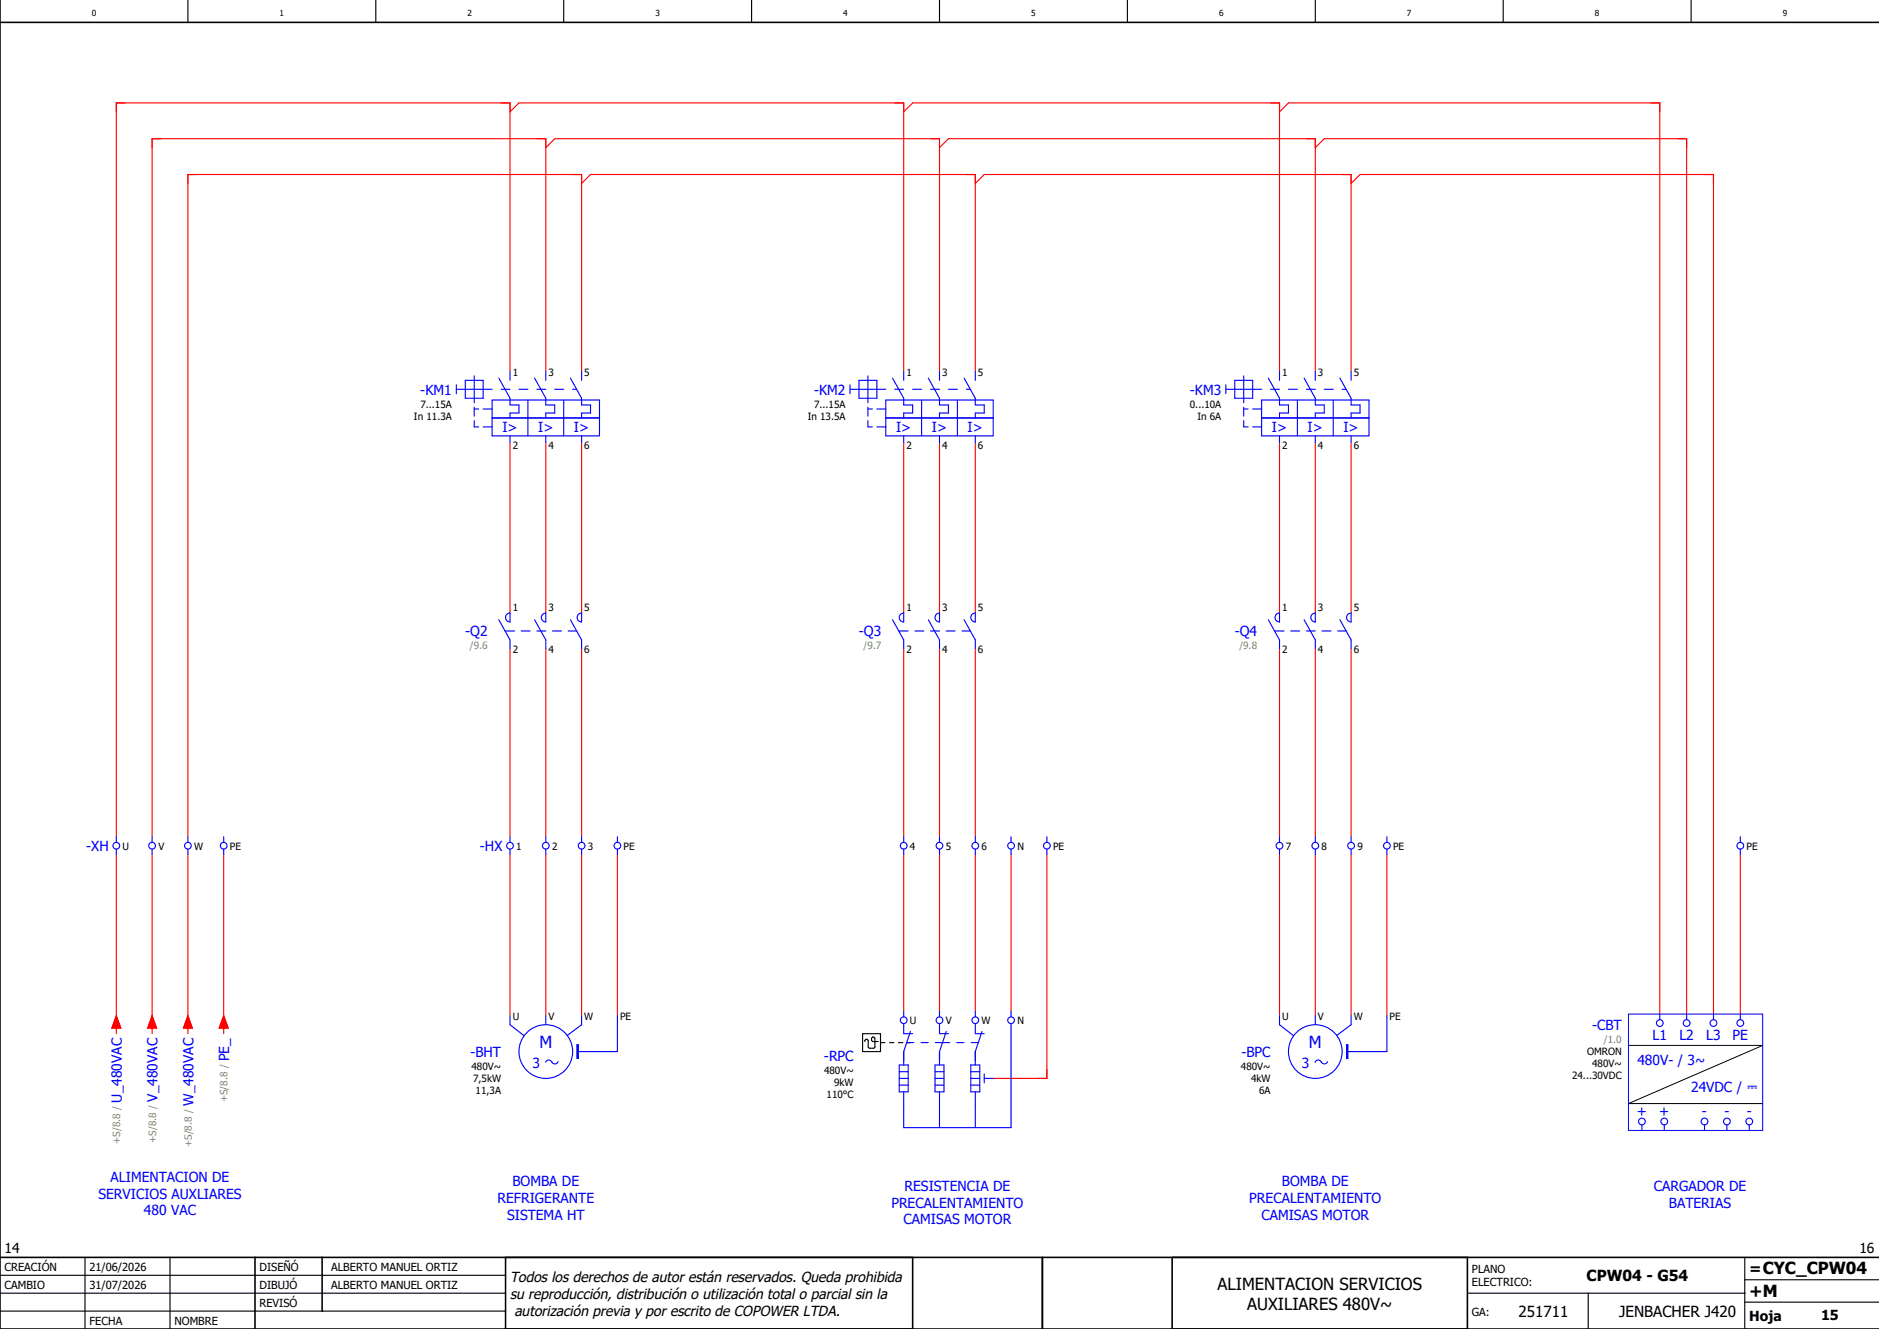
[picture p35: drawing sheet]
<svg xmlns="http://www.w3.org/2000/svg" width="420mm" height="297mm" viewBox="0 0 420 297" stroke-linecap="round" stroke-linejoin="round" font-family="sans-serif">
<defs><g id="words">
<g font-size="3.7" fill="#00f">
<text x="120.6" y="234.2">M</text>
<text x="292.6" y="234.2">M</text>
</g>
<g font-size="3.7">
<text x="272.2" y="288.2">ALIMENTACION SERVICIOS</text>
<text x="278.8" y="292.7">AUXILIARES 480V~</text>
<text x="391" y="289.8">+M</text>
</g>
<g font-size="3.4">
<text x="354.6" y="286.4">CPW04 - G54</text>
<text x="391" y="284.6">=CYC_CPW04</text>
<text x="339.4" y="294.4">251711</text>
<text x="361.9" y="294.4">JENBACHER J420</text>
</g>
<g font-size="3.2">
<text x="114" y="286.5">Todos los derechos de autor están reservados. Queda prohibida</text>
<text x="114" y="290.2">su reproducción, distribución o utilización total o parcial sin la</text>
<text x="115" y="294">autorización previa y por escrito de COPOWER LTDA.</text>
</g>
<g font-size="3.1" fill="#00f">
<text x="94" y="88.2">-KM1</text>
<text x="182" y="88.2">-KM2</text>
<text x="266" y="88.2">-KM3</text>
<text x="112.3" y="96.6">I&gt;</text>
<text x="120.3" y="96.6">I&gt;</text>
<text x="128.3" y="96.6">I&gt;</text>
<text x="200.3" y="96.6">I&gt;</text>
<text x="208.3" y="96.6">I&gt;</text>
<text x="216.3" y="96.6">I&gt;</text>
<text x="284.3" y="96.6">I&gt;</text>
<text x="292.3" y="96.6">I&gt;</text>
<text x="300.3" y="96.6">I&gt;</text>
<text x="104" y="142.2">-Q2</text>
<text x="192" y="142.2">-Q3</text>
<text x="276" y="142.2">-Q4</text>
<text x="19.3" y="190.2">-XH</text>
<text x="107.3" y="190.2">-HX</text>
<text x="355.9" y="230.2">-CBT</text>
<text x="369.4" y="232.4">L1</text>
<text x="375.4" y="232.4">L2</text>
<text x="381.4" y="232.4">L3</text>
<text x="387.3" y="232.4">PE</text>
<text x="51.2" y="237.1" transform="rotate(-90 51.2 237.1)">PE_</text>
<text x="105.1" y="236.2">-BHT</text>
<text x="119" y="238.7">3</text>
<text x="184.2" y="237.1">-RPC</text>
<text x="277.5" y="236.2">-BPC</text>
<text x="291" y="238.7">3</text>
<text x="366" y="238">480V- / 3~</text>
<text x="378" y="244">24VDC / ⎓</text>
<text x="27.2" y="246.4" transform="rotate(-90 27.2 246.4)">U_480VAC</text>
<text x="35.2" y="246.2" transform="rotate(-90 35.2 246.2)">V_480VAC</text>
<text x="43.2" y="247.2" transform="rotate(-90 43.2 247.2)">W_480VAC</text>
<text x="365.9" y="249.4">+</text>
<text x="370.9" y="249.4">+</text>
<text x="380.4" y="249.4">-</text>
<text x="385.4" y="249.4">-</text>
<text x="390.4" y="249.4">-</text>
<text x="22" y="267.9">SERVICIOS AUXLIARES</text>
<text x="24.7" y="264.1">ALIMENTACION DE</text>
<text x="111.2" y="268.9">REFRIGERANTE</text>
<text x="114.5" y="265.1">BOMBA DE</text>
<text x="199.2" y="269.9">PRECALENTAMIENTO</text>
<text x="202.2" y="266.1">RESISTENCIA DE</text>
<text x="279.2" y="268.9">PRECALENTAMIENTO</text>
<text x="286.5" y="265.1">BOMBA DE</text>
<text x="369.7" y="266.1">CARGADOR DE</text>
<text x="373" y="269.9">BATERIAS</text>
<text x="32.2" y="271.6">480 VAC</text>
<text x="113.3" y="272.6">SISTEMA HT</text>
<text x="201.9" y="273.6">CAMISAS MOTOR</text>
<text x="281.9" y="272.6">CAMISAS MOTOR</text>
</g>
<g font-size="3.1">
<text x="1" y="280">14</text>
<text x="415.6" y="280">16</text>
<text x="391" y="295.2">Hoja</text>
<text x="407" y="295">15</text>
</g>
<g font-size="2.5">
<text x="1" y="284">CREACIÓN</text>
<text x="20" y="284">21/06/2026</text>
<text x="58" y="284">DISEÑÓ</text>
<text x="74" y="284">ALBERTO MANUEL ORTIZ</text>
<text x="329" y="284.5">PLANO</text>
<text x="329" y="287.5">ELECTRICO:</text>
<text x="1" y="288">CAMBIO</text>
<text x="20" y="288">31/07/2026</text>
<text x="58" y="292">REVISÓ</text>
<text x="58" y="288">DIBUJÓ</text>
<text x="74" y="288">ALBERTO MANUEL ORTIZ</text>
<text x="329" y="294">GA:</text>
<text x="20" y="296">FECHA</text>
<text x="39" y="296">NOMBRE</text>
</g>
<g font-size="2.2">
<text x="114.6" y="83.9">1</text>
<text x="122.6" y="83.9">3</text>
<text x="130.6" y="83.9">5</text>
<text x="202.6" y="83.9">1</text>
<text x="210.6" y="83.9">3</text>
<text x="218.6" y="83.9">5</text>
<text x="286.6" y="83.9">1</text>
<text x="294.6" y="83.9">3</text>
<text x="302.6" y="83.9">5</text>
<text x="92.5" y="93.8">In 11.3A</text>
<text x="94" y="91.1">7...15A</text>
<text x="180.5" y="93.8">In 13.5A</text>
<text x="182" y="91.1">7...15A</text>
<text x="266" y="91.1">0...10A</text>
<text x="267.7" y="93.8">In 6A</text>
<text x="114.6" y="100.2">2</text>
<text x="122.6" y="100.2">4</text>
<text x="130.6" y="100.2">6</text>
<text x="202.6" y="100.2">2</text>
<text x="210.6" y="100.2">4</text>
<text x="218.6" y="100.2">6</text>
<text x="286.6" y="100.2">2</text>
<text x="294.6" y="100.2">4</text>
<text x="302.6" y="100.2">6</text>
<text x="114.6" y="136.5">1</text>
<text x="122.6" y="136.5">3</text>
<text x="130.6" y="136.5">5</text>
<text x="202.6" y="136.5">1</text>
<text x="210.6" y="136.5">3</text>
<text x="218.6" y="136.5">5</text>
<text x="286.6" y="136.5">1</text>
<text x="294.6" y="136.5">3</text>
<text x="302.6" y="136.5">5</text>
<text x="114.6" y="145.8">2</text>
<text x="122.6" y="145.8">4</text>
<text x="130.6" y="145.8">6</text>
<text x="202.6" y="145.8">2</text>
<text x="210.6" y="145.8">4</text>
<text x="218.6" y="145.8">6</text>
<text x="286.6" y="145.8">2</text>
<text x="294.6" y="145.8">4</text>
<text x="302.6" y="145.8">6</text>
<text x="27.4" y="189.9">U</text>
<text x="35.4" y="189.9">V</text>
<text x="43.4" y="189.9">W</text>
<text x="51.4" y="189.9">PE</text>
<text x="115.4" y="189.9">1</text>
<text x="123.4" y="189.9">2</text>
<text x="131.4" y="189.9">3</text>
<text x="139.4" y="189.9">PE</text>
<text x="203.4" y="189.9">4</text>
<text x="211.4" y="189.9">5</text>
<text x="219.4" y="189.9">6</text>
<text x="227.4" y="189.9">N</text>
<text x="235.4" y="189.9">PE</text>
<text x="287.4" y="189.9">7</text>
<text x="295.4" y="189.9">8</text>
<text x="303.4" y="189.9">9</text>
<text x="311.4" y="189.9">PE</text>
<text x="390.4" y="189.9">PE</text>
<text x="114.6" y="227.9">U</text>
<text x="122.6" y="227.9">V</text>
<text x="130.6" y="227.9">W</text>
<text x="138.6" y="227.9">PE</text>
<text x="286.6" y="227.9">U</text>
<text x="294.6" y="227.9">V</text>
<text x="302.6" y="227.9">W</text>
<text x="310.6" y="227.9">PE</text>
<text x="203.4" y="228.9">U</text>
<text x="211.4" y="228.9">V</text>
<text x="219.4" y="228.9">W</text>
<text x="227.4" y="228.9">N</text>
<text x="105.4" y="239.1">480V~</text>
<text x="184.2" y="240">480V~</text>
<text x="277.4" y="239.1">480V~</text>
<text x="354.7" y="235.8">OMRON</text>
<text x="355.9" y="238.5">480V~</text>
<text x="105.8" y="241.8">7,5kW</text>
<text x="106.3" y="244.5">11,3A</text>
<text x="184.8" y="245.4">110°C</text>
<text x="186.5" y="242.7">9kW</text>
<text x="279.6" y="241.8">4kW</text>
<text x="281.4" y="244.5">6A</text>
<text x="351.4" y="241.2">24...30VDC</text>
</g>
<g font-size="2.2" fill="#7ca552">
<text x="105" y="145.1">/9.6</text>
<text x="193" y="145.1">/9.7</text>
<text x="277" y="145.1">/9.8</text>
<text x="358.5" y="233.1">/1.0</text>
<text x="50.9" y="246.4" transform="rotate(-90 50.9 246.4)">+S/8.8 /</text>
<text x="26.9" y="255.6" transform="rotate(-90 26.9 255.6)">+S/8.8 /</text>
<text x="34.9" y="255.4" transform="rotate(-90 34.9 255.4)">+S/8.8 /</text>
<text x="42.9" y="256.4" transform="rotate(-90 42.9 256.4)">+S/8.8 /</text>
</g>
<g font-size="1.9">
<text x="20.5" y="3.6">0</text>
<text x="62.5" y="3.6">1</text>
<text x="104.5" y="3.6">2</text>
<text x="146.5" y="3.6">3</text>
<text x="188.5" y="3.6">4</text>
<text x="230.5" y="3.6">5</text>
<text x="272.5" y="3.6">6</text>
<text x="314.5" y="3.6">7</text>
<text x="356.5" y="3.6">8</text>
<text x="398.5" y="3.6">9</text>
</g>
</g></defs>
<g fill="none" stroke="#000" stroke-width=".25">
<path d="M42 0v5M84 0v5M126 0v5M168 0v5M210 0v5M252 0v5M294 0v5M336 0v5M378 0v5M192.8 231h4v4h-4zM193.3 232.8v-.3l.3-.2 .5 .2v1.5l.2 .3h1l.3-.3v-2l-.3-.2h-.2l-.3 .2v.5l.3 .3h1.2M196.8 233h1"/>
<path d="M198.8 233h1M200.8 233h1M202.8 233h.7M0 285h113M0 293h113M0 289h113M19 281v16M38 281v16M328 289h62M355 289v8M390 291h30M390 281v16"/>
<path d="M390 286h30"/>
</g>
<path d="M0 5h420M0 0v297h420M0 281h420M57 281v16M72 281v12M113 281v16M204 281v16M233 281v16M262 281v16M328 281v16" fill="none" stroke="#000" stroke-width=".35"/>
<g fill="none" stroke="#f00" stroke-width=".25">
<path d="M114 25l2-2h86v60M122 33l2-2h86v52M202 25l2-2h82v60M210 33l2-2h82v52M286 25l2-2h83v203.6M294 33l2-2h81v195.6M130 41l2-2h86v44M218 41l2-2h82v44M302 41l2-2h79v187.6M114 83v-60h-88v164M114 99v38M122 83v-52h-88v156"/>
<path d="M122 99v38M130 83v-44h-88v148M130 99v38M202 99v38M210 99v38M218 99v38M286 99v38M294 99v38M302 99v38M114 145v42M122 145v42M130 145v42"/>
<path d="M202 145v42M210 145v42M218 145v42M286 145v42M294 145v42M302 145v42M26 191v40M34 191v40M42 191v40M50 191v40M114 191v36M122 191v36"/>
<path d="M130 191v36M138 191v36M202 191v35M210 191v35M218 191v35M226 191v35M234 191v50h-12M286 191v36M294 191v36M302 191v36M310 191v36M389 191v35.6"/>
<path d="M26 227l1 2.8h-2zM34 227l1 2.8h-2zM42 227l1 2.8h-2zM50 227l1 2.8h-2zM202 228.7v.3M210 228.7v.3M218 228.7v.3"/>
</g>
<path d="M364 233.6h30l-30 13h30" fill="none" stroke="#000" stroke-width=".22"/>
<g fill="none" stroke="#00f" stroke-width=".25">
<path d="M102 87h8M102 86v2M104 85h4v4h-4zM106 91.4h1M106 94v1.4h1M106 84v6M106 91v2M108 91.4h2M108 95.4h2M110 89.4h24v8h-24zM110 93.4h24M111.5 84.5l2.5 4.5v1.5h2v1.8h-2v1.1"/>
<path d="M112 87h2M114 83v2M114 97.4v1.6M116 87h2M118 89.4v8M119.5 84.5l2.5 4.5v1.5h2v1.8h-2v1.1M120 87h2M122 83v2M122 97.4v1.6M124 87h2M126 89.4v8M127.5 84.5l2.5 4.5v1.5h2v1.8h-2v1.1"/>
<path d="M128 87h.9M130 83v2M130 97.4v1.6M190 87h8M190 86v2M192 85h4v4h-4zM194 91.4h1M194 94v1.4h1M194 84v6M194 91v2M196 91.4h2M196 95.4h2"/>
<path d="M198 89.4h24v8h-24zM198 93.4h24M199.5 84.5l2.5 4.5v1.5h2v1.8h-2v1.1M200 87h2M202 83v2M202 97.4v1.6M204 87h2M206 89.4v8M207.5 84.5l2.5 4.5v1.5h2v1.8h-2v1.1M208 87h2M210 83v2M210 97.4v1.6"/>
<path d="M212 87h2M214 89.4v8M215.5 84.5l2.5 4.5v1.5h2v1.8h-2v1.1M216 87h.9M218 83v2M218 97.4v1.6M274 87h8M274 86v2M276 85h4v4h-4zM278 91.4h1M278 94v1.4h1M278 84v6"/>
<path d="M278 91v2M280 91.4h2M280 95.4h2M282 89.4h24v8h-24zM282 93.4h24M283.5 84.5l2.5 4.5v1.5h2v1.8h-2v1.1M284 87h2M286 83v2M286 97.4v1.6M288 87h2M290 89.4v8M291.5 84.5l2.5 4.5v1.5h2v1.8h-2v1.1"/>
<path d="M292 87h2M294 83v2M294 97.4v1.6M296 87h2M298 89.4v8M299.5 84.5l2.5 4.5v1.5h2v1.8h-2v1.1M300 87h.9M302 83v2M302 97.4v1.6M111.5 138.5l2.5 4.5v2M113.3 137.3l.7-.3v2a1 1 0 0 1-.9-.6 1 1 0 0 1 .2-1.1zM119.5 138.5l2.5 4.5v2"/>
<path d="M121.3 137.3l.7-.3v2a1 1 0 0 1-.9-.6 1 1 0 0 1 .2-1.1zM127.5 138.5l2.5 4.5v2M129.3 137.3l.7-.3v2a1 1 0 0 1-.9-.6 1 1 0 0 1 .2-1.1zM199.5 138.5l2.5 4.5v2M201.3 137.3l.7-.3v2a1 1 0 0 1-.9-.6 1 1 0 0 1 .2-1.1zM207.5 138.5l2.5 4.5v2M209.3 137.3l.7-.3v2a1 1 0 0 1-.9-.6 1 1 0 0 1 .2-1.1zM215.5 138.5l2.5 4.5v2M217.3 137.3l.7-.3v2a1 1 0 0 1-.9-.6 1 1 0 0 1 .2-1.1zM283.5 138.5l2.5 4.5v2M285.3 137.3l.7-.3v2a1 1 0 0 1-.9-.6 1 1 0 0 1 .2-1.1zM291.5 138.5l2.5 4.5v2"/>
<path d="M293.3 137.3l.7-.3v2a1 1 0 0 1-.9-.6 1 1 0 0 1 .2-1.1zM299.5 138.5l2.5 4.5v2M301.3 137.3l.7-.3v2a1 1 0 0 1-.9-.6 1 1 0 0 1 .2-1.1zM112.9 141h2.1M116.5 141h2M120 141h2M123.5 141h2M127 141h1.9M200.9 141h2.1M204.5 141h2M208 141h2M211.5 141h2"/>
<path d="M215 141h1.9M284.9 141h2.1M288.5 141h2M292 141h2M295.5 141h2M299 141h1.9M26 187v1.2M26 189.8v1.2M34 187v1.2M34 189.8v1.2M42 187v1.2M42 189.8v1.2"/>
<path d="M50 187v1.2M50 189.8v1.2M114 187v1.2M114 189.8v1.2M122 187v1.2M122 189.8v1.2M130 187v1.2M130 189.8v1.2M138 187v1.2M138 189.8v1.2M202 187v1.2M202 189.8v1.2"/>
<path d="M210 187v1.2M210 189.8v1.2M218 187v1.2M218 189.8v1.2M226 187v1.2M226 189.8v1.2M234 187v1.2M234 189.8v1.2M286 187v1.2M286 189.8v1.2M294 187v1.2M294 189.8v1.2"/>
<path d="M302 187v1.2M302 189.8v1.2M310 187v1.2M310 189.8v1.2M389 187v1.2M389 189.8v1.2M114 227v2l3.2 2.5M121.9 237.4l.1-.2a.75 .75 0 0 1 1.4 .2M122 227v2M123.3 237.3a.75 .75 0 0 0 .7 .5 .75 .75 0 0 0 .7-.5M129 233.5h.3v3h-.3zM130 227v2l-3.2 2.4"/>
<path d="M138 227v8h-9M201 238h2v6h-2zM201 239.5h2M202 226v1.2M202 229v2h2M202.7 233h1.6M203.5 230.5l-1.5 4.5v3M205.9 233h1.6M209 238h2v6h-2zM209 239.5h2M209.1 233h3.2M210 226v1.2"/>
<path d="M210 229v2h2M211.5 230.5l-1.5 4.5v3M213.9 233h1.6M217 238h2v6h-2zM217 239.5h2M217.1 233h1.6M218 226v1.2M218 229v2h2M219.5 230.5l-1.5 4.5v3M226 228.7v23.3h-24v-8M226 226v1.2M286 227v2l3.2 2.5"/>
<path d="M293.9 237.4l.1-.2a.75 .75 0 0 1 1.4 .2M294 227v2M295.3 237.3a.75 .75 0 0 0 .7 .5 .75 .75 0 0 0 .7-.5M301 233.5h.3v3h-.3zM302 227v2l-3.2 2.4M310 227v8h-9M371 226.6v1.3M377 226.6v1.3M383 226.6v1.3M389 226.6v1.3M201 241h2M201 242.5h2"/>
<path d="M209 241h2M209 242.5h2M210 244v8M217 241h2M217 242.5h2M218 244v8M220 240v2M220 241h2M367 251.4v1.2M372 251.4v1.2M381 251.4v1.2M386 251.4v1.2"/>
<path d="M391 251.4v1.2"/>
<circle cx="26" cy="189" r=".75"/>
<circle cx="34" cy="189" r=".75"/>
<circle cx="42" cy="189" r=".75"/>
<circle cx="50" cy="189" r=".75"/>
<circle cx="114" cy="189" r=".75"/>
<circle cx="122" cy="189" r=".75"/>
<circle cx="130" cy="189" r=".75"/>
<circle cx="138" cy="189" r=".75"/>
<circle cx="202" cy="189" r=".75"/>
<circle cx="210" cy="189" r=".75"/>
<circle cx="218" cy="189" r=".75"/>
<circle cx="226" cy="189" r=".75"/>
<circle cx="234" cy="189" r=".75"/>
<circle cx="286" cy="189" r=".75"/>
<circle cx="294" cy="189" r=".75"/>
<circle cx="302" cy="189" r=".75"/>
<circle cx="310" cy="189" r=".75"/>
<circle cx="389" cy="189" r=".75"/>
<circle cx="122" cy="235" r="6"/>
<circle cx="202" cy="228" r=".75"/>
<circle cx="210" cy="228" r=".75"/>
<circle cx="218" cy="228" r=".75"/>
<circle cx="226" cy="228" r=".75"/>
<circle cx="294" cy="235" r="6"/>
<circle cx="371" cy="228.6" r=".75"/>
<circle cx="377" cy="228.6" r=".75"/>
<circle cx="383" cy="228.6" r=".75"/>
<circle cx="389" cy="228.6" r=".75"/>
<circle cx="367" cy="250.6" r=".75"/>
<circle cx="372" cy="250.6" r=".75"/>
<circle cx="381" cy="250.6" r=".75"/>
<circle cx="386" cy="250.6" r=".75"/>
<circle cx="391" cy="250.6" r=".75"/>
</g>
<path d="M364 226.6h30v26h-30z" fill="none" stroke="#00f" stroke-width=".22"/>
<g fill="#00f" stroke="#00f" stroke-width=".22">
<path d="M129 233.5h.3v3h-.3z"/>
<path d="M301 233.5h.3v3h-.3z"/>
</g>
<g fill="#f00" stroke="#f00" stroke-width=".22">
<path d="M26 227l1 2.8h-2z"/>
<path d="M34 227l1 2.8h-2z"/>
<path d="M42 227l1 2.8h-2z"/>
<path d="M50 227l1 2.8h-2z"/>
</g>
<use href="#words"/>
</svg>
